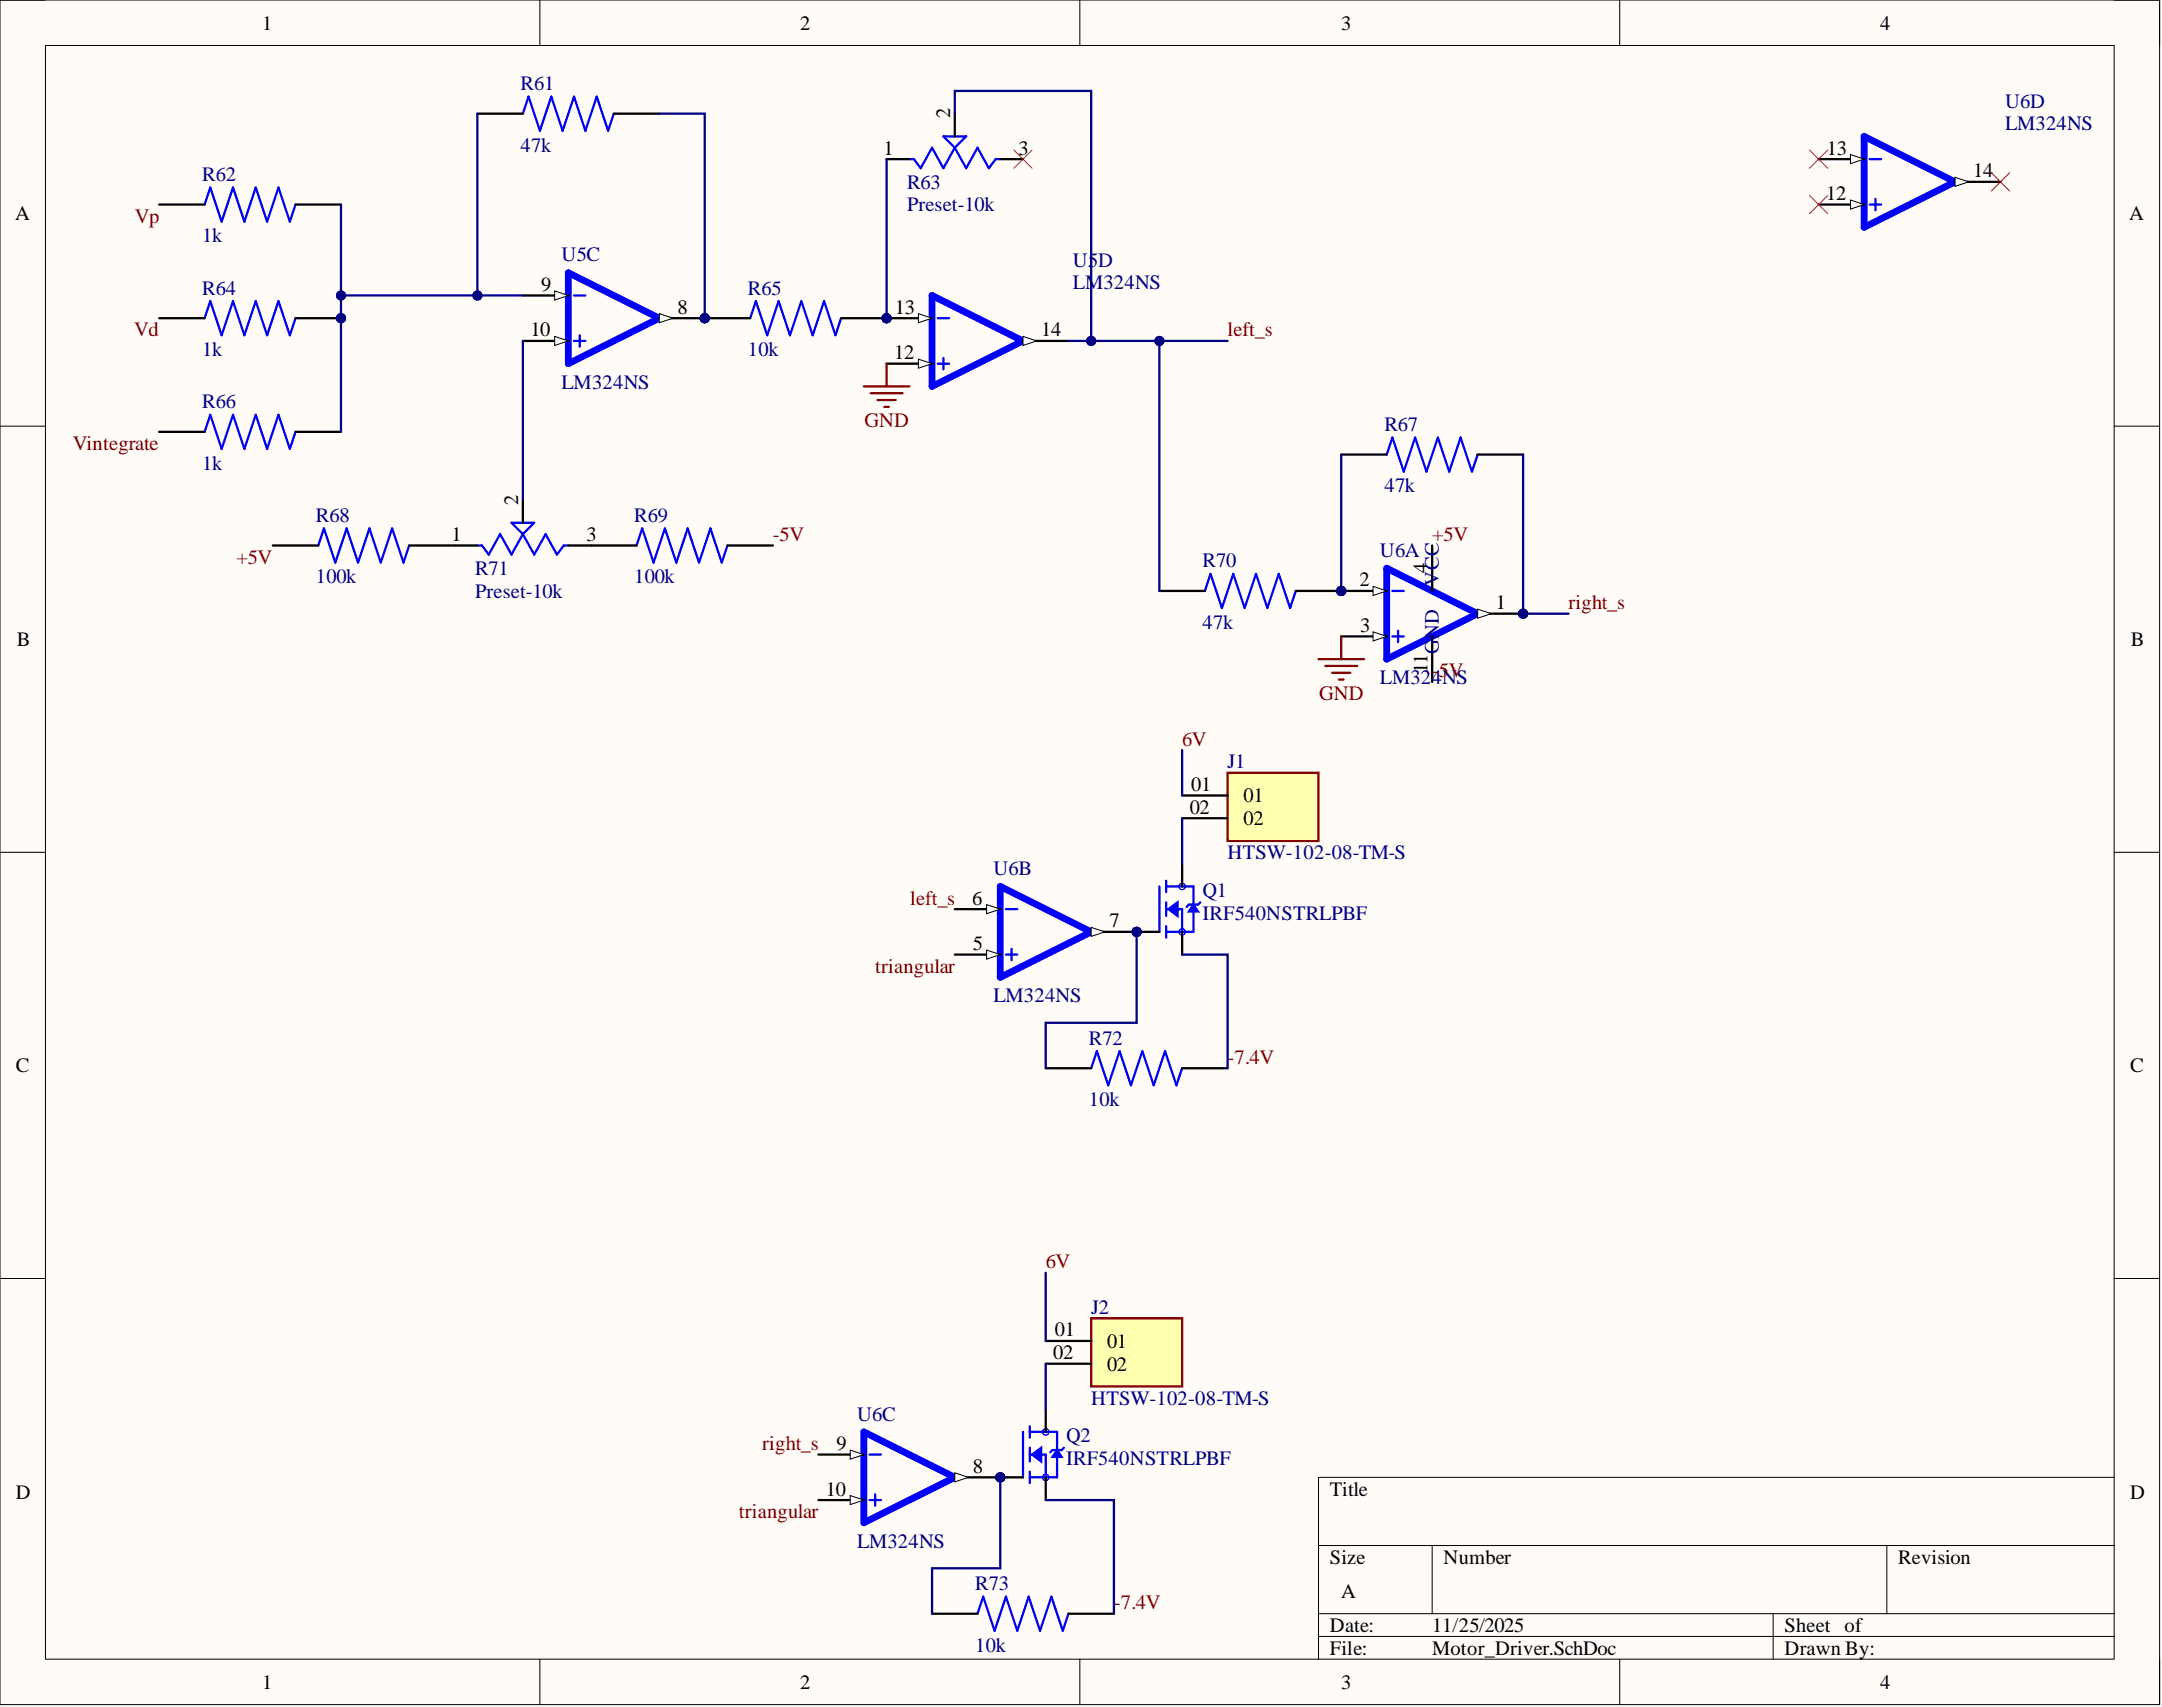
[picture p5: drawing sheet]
<svg xmlns="http://www.w3.org/2000/svg" width="241mm" height="190mm" viewBox="0 0 241 190" stroke-linecap="round" stroke-linejoin="round" font-family="sans-serif">
<defs><g id="words">
<g font-size="2.3">
<text x="29.3" y="3.3">1</text>
<text x="89.3" y="3.3">2</text>
<text x="149.7" y="3.3">3</text>
<text x="209.8" y="3.3">4</text>
<text x="98.6" y="17.3">1</text>
<text x="106.1" y="13.2" transform="rotate(-90 106.1 13.2)">2</text>
<text x="113.7" y="17.3">3</text>
<text x="203.9" y="17.3">13</text>
<text x="203.8" y="22.3">12</text>
<text x="220.2" y="19.8">14</text>
<text x="1.7" y="24.5">A</text>
<text x="237.7" y="24.5">A</text>
<text x="60.4" y="32.5">9</text>
<text x="75.6" y="35">8</text>
<text x="99.9" y="35">13</text>
<text x="59.2" y="37.5">10</text>
<text x="99.8" y="40.1">12</text>
<text x="116.2" y="37.5">14</text>
<text x="57.8" y="56.3" transform="rotate(-90 57.8 56.3)">2</text>
<text x="50.4" y="60.4">1</text>
<text x="65.5" y="60.4">3</text>
<text x="151.7" y="65.4">2</text>
<text x="159.3" y="63.9" transform="rotate(-90 159.3 63.9)">4</text>
<text x="151.8" y="70.5">3</text>
<text x="166.9" y="68">1</text>
<text x="1.9" y="72.1">B</text>
<text x="159.3" y="75.1" transform="rotate(-90 159.3 75.1)">11</text>
<text x="237.8" y="72.1">B</text>
<text x="132.9" y="88.3">01</text>
<text x="138.8" y="89.5">01</text>
<text x="132.8" y="90.8">02</text>
<text x="138.8" y="92.1">02</text>
<text x="108.5" y="101">6</text>
<text x="108.6" y="106">5</text>
<text x="123.8" y="103.5">7</text>
<text x="1.8" y="119.6">C</text>
<text x="237.7" y="119.6">C</text>
<text x="117.7" y="149.1">01</text>
<text x="117.6" y="151.7">02</text>
<text x="123.6" y="150.4">01</text>
<text x="123.6" y="152.9">02</text>
<text x="93.4" y="161.8">9</text>
<text x="1.8" y="167.2">D</text>
<text x="92.2" y="166.9">10</text>
<text x="108.6" y="164.4">8</text>
<text x="148.4" y="166.9">Title</text>
<text x="237.7" y="167.2">D</text>
<text x="148.4" y="174.5">Size</text>
<text x="149.7" y="178.3">A</text>
<text x="161.1" y="174.5">Number</text>
<text x="211.9" y="174.5">Revision</text>
<text x="148.4" y="182.1">Date:</text>
<text x="148.4" y="184.7">File:</text>
<text x="159.8" y="182.1">11/25/2025</text>
<text x="159.8" y="184.7">Motor_Driver.SchDoc</text>
<text x="199.2" y="182.1">Sheet of</text>
<text x="199.2" y="184.7">Drawn By:</text>
<text x="29.3" y="188.5">1</text>
<text x="89.3" y="188.5">2</text>
<text x="149.7" y="188.5">3</text>
<text x="209.8" y="188.5">4</text>
</g>
<g font-size="2.3" fill="#000080">
<text x="58.1" y="10.1">R61</text>
<text x="58.1" y="16.9">47k</text>
<text x="223.8" y="12">U6D</text>
<text x="223.8" y="14.5">LM324NS</text>
<text x="22.6" y="20.2">R62</text>
<text x="101.2" y="21.1">R63</text>
<text x="101.2" y="23.6">Preset-10k</text>
<text x="22.6" y="27.1">1k</text>
<text x="62.7" y="29.2">U5C</text>
<text x="119.8" y="29.8">U5D</text>
<text x="22.6" y="32.9">R64</text>
<text x="83.5" y="32.9">R65</text>
<text x="119.8" y="32.3">LM324NS</text>
<text x="22.6" y="39.7">1k</text>
<text x="83.5" y="39.7">10k</text>
<text x="22.6" y="45.6">R66</text>
<text x="62.7" y="43.4">LM324NS</text>
<text x="22.6" y="52.4">1k</text>
<text x="154.5" y="48.1">R67</text>
<text x="35.3" y="58.3">R68</text>
<text x="70.8" y="58.3">R69</text>
<text x="154.5" y="55">47k</text>
<text x="35.3" y="65.1">100k</text>
<text x="53" y="64.2">R71</text>
<text x="70.8" y="65.1">100k</text>
<text x="134.2" y="63.3">R70</text>
<text x="154" y="62.1">U6A</text>
<text x="160.6" y="65.4" transform="rotate(-90 160.6 65.4)">VCC</text>
<text x="53" y="66.7">Preset-10k</text>
<text x="134.2" y="70.2">47k</text>
<text x="154" y="76.3">LM324NS</text>
<text x="160.6" y="73" transform="rotate(-90 160.6 73)">GND</text>
<text x="137" y="85.7">J1</text>
<text x="137" y="95.9">HTSW-102-08-TM-S</text>
<text x="110.9" y="97.7">U6B</text>
<text x="134.2" y="100.1">Q1</text>
<text x="134.2" y="102.6">IRF540NSTRLPBF</text>
<text x="110.9" y="111.9">LM324NS</text>
<text x="121.5" y="116.6">R72</text>
<text x="121.5" y="123.4">10k</text>
<text x="121.8" y="146.6">J2</text>
<text x="95.7" y="158.5">U6C</text>
<text x="119" y="161">Q2</text>
<text x="121.8" y="156.8">HTSW-102-08-TM-S</text>
<text x="119" y="163.5">IRF540NSTRLPBF</text>
<text x="95.7" y="172.7">LM324NS</text>
<text x="108.8" y="177.5">R73</text>
<text x="108.8" y="184.3">10k</text>
</g>
<g font-size="2.3" fill="#800000">
<text x="15.1" y="24.9">Vp</text>
<text x="15" y="37.5">Vd</text>
<text x="137" y="37.5">left_s</text>
<text x="96.5" y="47.7">GND</text>
<text x="8.1" y="50.2">Vintegrate</text>
<text x="26.4" y="62.9">+5V</text>
<text x="86.3" y="60.4">-5V</text>
<text x="159.8" y="60.4">+5V</text>
<text x="175.1" y="68">right_s</text>
<text x="159.8" y="75.6">-5V</text>
<text x="131.9" y="83.2">6V</text>
<text x="147.2" y="78.1">GND</text>
<text x="101.6" y="101">left_s</text>
<text x="97.7" y="108.6">triangular</text>
<text x="137" y="118.7">-7.4V</text>
<text x="116.7" y="141.5">6V</text>
<text x="85.1" y="161.8">right_s</text>
<text x="82.5" y="169.4">triangular</text>
<text x="124.3" y="179.6">-7.4V</text>
</g>
</g></defs>
<path d="M0 0h241v190.2h-241z" fill-rule="evenodd" fill="#fffcf8"/>
<path d="M0 0h241v190.2h-241z" fill="none" stroke="#000" stroke-width=".11"/>
<path d="M5.1 5.1h230.9v180.1h-230.9z" fill-rule="evenodd" fill="#fffcf8"/>
<g fill="none" stroke="#000" stroke-width=".11">
<path d="M0 0h5.1M5.1 5.1h230.9v180.1h-230.9zM60.3 0v5.1M120.5 0v5.1M180.8 0v5.1M236 0h5v5.1M0 47.6h5.1M236 47.6h5M0 95.1h5.1M236 95.1h5M0 142.7h5.1M236 142.7h5"/>
<path d="M147.2 172.5h88.8M159.8 172.5v7.6M210.6 172.5v7.6M236 164.9h-88.8v20.3M60.3 185.2v5M120.5 185.2v5M147.2 180.1h88.8M147.2 182.6h88.8M180.8 185.2v5M197.9 180.1v5.1M241 185.2v5"/>
</g>
<path d="M22.8 22.8l.7-1.9 1.2 3.8 1.3-3.8 1.3 3.8 1.2-3.8 1.3 3.8 1.3-3.8 1.2 3.8 .7-1.9" fill="none" stroke="#00f" stroke-width=".25"/>
<path d="M17.8 22.8h5M33 22.8h5.1" fill="none" stroke="#000" stroke-width=".25"/>
<circle cx="38.1" cy="35.5" r=".51" fill="#000080"/>
<circle cx="38.1" cy="35.5" r=".51" fill="none" stroke="#000080" stroke-width=".11"/>
<path d="M22.8 35.5l.7-1.9 1.2 3.8 1.3-3.8 1.3 3.8 1.2-3.8 1.3 3.8 1.3-3.8 1.2 3.8 .7-1.9" fill="none" stroke="#00f" stroke-width=".25"/>
<path d="M17.8 35.5h5M33 35.5h5.1" fill="none" stroke="#000" stroke-width=".25"/>
<circle cx="38.1" cy="35.5" r=".51" fill="#000080"/>
<circle cx="38.1" cy="35.5" r=".51" fill="none" stroke="#000080" stroke-width=".11"/>
<path d="M58.4 12.7l.6-1.9 1.3 3.8 1.2-3.8 1.3 3.8 1.3-3.8 1.2 3.8 1.3-3.8 1.3 3.8 .6-1.9M22.8 48.2l.7-1.9 1.2 3.8 1.3-3.8 1.3 3.8 1.2-3.8 1.3 3.8 1.3-3.8 1.2 3.8 .7-1.9M57.1 58.3h2.5l-1.2 1.3zM58.4 59.6l-1.3 2.3-1.3-2.3-1.3 2.3-.7-1h-.5M58.4 59.6l1.2 2.3 1.3-2.3 1.3 2.3 .7-1h.5M35.5 60.9l.7-1.9 1.2 3.8 1.3-3.8 1.3 3.8 1.2-3.8 1.3 3.8 1.3-3.8 1.2 3.8 .7-1.9M71 60.9l.7-1.9 1.2 3.8 1.3-3.8 1.3 3.8 1.3-3.8 1.2 3.8 1.3-3.8 1.3 3.8 .6-1.9" fill="none" stroke="#00f" stroke-width=".25"/>
<path d="M53.3 12.7h5.1M68.5 12.7h5.1M17.8 48.2h5M33 48.2h5.1M58.4 55.8v2.5M30.4 60.9h5.1M45.7 60.9h7.6M63.4 60.9h7.6M81.2 60.9h5.1" fill="none" stroke="#000" stroke-width=".25"/>
<circle cx="99" cy="35.5" r=".51" fill="#000080"/>
<circle cx="99" cy="35.5" r=".51" fill="none" stroke="#000080" stroke-width=".11"/>
<path d="M104 33l10.2 5-10.2 5.1z" fill="none" stroke="#00f" stroke-width=".76"/>
<path d="M104.7 35.5h1.2M105.3 40v1.2M104.7 40.6h1.2" fill="none" stroke="#00f" stroke-width=".25"/>
<path d="M99 35.5h5" fill="none" stroke="#000" stroke-width=".25"/>
<path d="M102.5 35l1.5 .5-1.5 .5z" fill="#f8fcff"/>
<path d="M102.5 35l1.5 .5-1.5 .5z" fill="none" stroke="#000" stroke-width=".11"/>
<circle cx="99" cy="35.5" r=".51" fill="#000080"/>
<circle cx="99" cy="35.5" r=".51" fill="none" stroke="#000080" stroke-width=".11"/>
<path d="M99 40.6h5" fill="none" stroke="#000" stroke-width=".25"/>
<path d="M102.5 40.1l1.5 .5-1.5 .5z" fill="#f8fcff"/>
<path d="M102.5 40.1l1.5 .5-1.5 .5z" fill="none" stroke="#000" stroke-width=".11"/>
<path d="M114.2 38h5" fill="none" stroke="#000" stroke-width=".25"/>
<path d="M114.2 37.5l1.5 .5-1.5 .6z" fill="#f8fcff"/>
<path d="M114.2 37.5l1.5 .5-1.5 .6z" fill="none" stroke="#000" stroke-width=".11"/>
<circle cx="78.7" cy="35.5" r=".51" fill="#000080"/>
<circle cx="78.7" cy="35.5" r=".51" fill="none" stroke="#000080" stroke-width=".11"/>
<path d="M63.4 30.4l10.2 5.1-10.2 5.1z" fill="none" stroke="#00f" stroke-width=".76"/>
<path d="M64.1 33h1.2M64.1 38h1.2M64.7 37.4v1.3" fill="none" stroke="#00f" stroke-width=".25"/>
<path d="M58.4 33h5" fill="none" stroke="#000" stroke-width=".25"/>
<path d="M61.9 32.5l1.5 .5-1.5 .5z" fill="#f8fcff"/>
<path d="M61.9 32.5l1.5 .5-1.5 .5z" fill="none" stroke="#000" stroke-width=".11"/>
<path d="M58.4 38h5" fill="none" stroke="#000" stroke-width=".25"/>
<path d="M61.9 37.5l1.5 .5-1.5 .6z" fill="#f8fcff"/>
<path d="M61.9 37.5l1.5 .5-1.5 .6z" fill="none" stroke="#000" stroke-width=".11"/>
<path d="M73.6 35.5h5.1" fill="none" stroke="#000" stroke-width=".25"/>
<path d="M73.6 35l1.5 .5-1.5 .5z" fill="#f8fcff"/>
<path d="M73.6 35l1.5 .5-1.5 .5z" fill="none" stroke="#000" stroke-width=".11"/>
<circle cx="78.7" cy="35.5" r=".51" fill="#000080"/>
<circle cx="78.7" cy="35.5" r=".51" fill="none" stroke="#000080" stroke-width=".11"/>
<circle cx="149.7" cy="65.9" r=".51" fill="#000080"/>
<circle cx="149.7" cy="65.9" r=".51" fill="none" stroke="#000080" stroke-width=".11"/>
<circle cx="170" cy="68.5" r=".51" fill="#000080"/>
<circle cx="170" cy="68.5" r=".51" fill="none" stroke="#000080" stroke-width=".11"/>
<path d="M154.8 63.4l10.1 5.1-10.1 5.1z" fill="none" stroke="#00f" stroke-width=".76"/>
<path d="M155.4 65.9h1.3M155.4 71h1.3M156 70.4v1.3" fill="none" stroke="#00f" stroke-width=".25"/>
<path d="M149.7 65.9h5.1" fill="none" stroke="#000" stroke-width=".25"/>
<path d="M153.2 65.4l1.6 .5-1.6 .6z" fill="#f8fcff"/>
<path d="M153.2 65.4l1.6 .5-1.6 .6z" fill="none" stroke="#000" stroke-width=".11"/>
<circle cx="149.7" cy="65.9" r=".51" fill="#000080"/>
<circle cx="149.7" cy="65.9" r=".51" fill="none" stroke="#000080" stroke-width=".11"/>
<path d="M149.7 71h5.1" fill="none" stroke="#000" stroke-width=".25"/>
<path d="M153.2 70.5l1.6 .5-1.6 .5z" fill="#f8fcff"/>
<path d="M153.2 70.5l1.6 .5-1.6 .5z" fill="none" stroke="#000" stroke-width=".11"/>
<path d="M159.8 60.9v5M164.9 68.5h5.1" fill="none" stroke="#000" stroke-width=".25"/>
<path d="M164.9 68l1.5 .5-1.5 .5z" fill="#f8fcff"/>
<path d="M164.9 68l1.5 .5-1.5 .5z" fill="none" stroke="#000" stroke-width=".11"/>
<circle cx="170" cy="68.5" r=".51" fill="#000080"/>
<circle cx="170" cy="68.5" r=".51" fill="none" stroke="#000080" stroke-width=".11"/>
<path d="M159.8 71v5.1" fill="none" stroke="#000" stroke-width=".25"/>
<circle cx="78.7" cy="35.5" r=".51" fill="#000080"/>
<circle cx="78.7" cy="35.5" r=".51" fill="none" stroke="#000080" stroke-width=".11"/>
<circle cx="99" cy="35.5" r=".51" fill="#000080"/>
<circle cx="99" cy="35.5" r=".51" fill="none" stroke="#000080" stroke-width=".11"/>
<path d="M83.7 35.5l.7-1.9 1.2 3.8 1.3-3.8 1.3 3.8 1.2-3.8 1.3 3.8 1.3-3.8 1.2 3.8 .7-1.9" fill="none" stroke="#00f" stroke-width=".25"/>
<path d="M78.7 35.5h5" fill="none" stroke="#000" stroke-width=".25"/>
<circle cx="78.7" cy="35.5" r=".51" fill="#000080"/>
<circle cx="78.7" cy="35.5" r=".51" fill="none" stroke="#000080" stroke-width=".11"/>
<path d="M93.9 35.5h5.1" fill="none" stroke="#000" stroke-width=".25"/>
<circle cx="99" cy="35.5" r=".51" fill="#000080"/>
<circle cx="99" cy="35.5" r=".51" fill="none" stroke="#000080" stroke-width=".11"/>
<circle cx="149.7" cy="65.9" r=".51" fill="#000080"/>
<circle cx="149.7" cy="65.9" r=".51" fill="none" stroke="#000080" stroke-width=".11"/>
<path d="M134.5 65.9l.6-1.9 1.3 3.9 1.2-3.9 1.3 3.9 1.3-3.9 1.2 3.9 1.3-3.9 1.3 3.9 .6-2" fill="none" stroke="#00f" stroke-width=".25"/>
<path d="M129.4 65.9h5.1M144.6 65.9h5.1" fill="none" stroke="#000" stroke-width=".25"/>
<circle cx="149.7" cy="65.9" r=".51" fill="#000080"/>
<circle cx="149.7" cy="65.9" r=".51" fill="none" stroke="#000080" stroke-width=".11"/>
<path d="M105.3 15.2h2.5l-1.2 1.3zM106.6 16.5l-1.3 2.3-1.3-2.3-1.2 2.3-.8-1h-.5M106.6 16.5l1.2 2.3 1.3-2.3 1.3 2.3 .7-1h.5M154.8 50.7l.6-1.9 1.3 3.8 1.2-3.8 1.3 3.8 1.3-3.8 1.2 3.8 1.3-3.8 1.3 3.8 .6-1.9" fill="none" stroke="#00f" stroke-width=".25"/>
<path d="M99 17.8h2.5M106.6 12.7v2.5M111.6 17.8h2.6M149.7 50.7h5.1M164.9 50.7h5.1" fill="none" stroke="#000" stroke-width=".25"/>
<path d="M96.4 43.1h5.1M97.2 43.9h3.5M97.9 44.6h2.1M98.7 45.4h.5M99 40.6v2.5M147.2 73.6h5M147.9 74.3h3.6M148.7 75.1h2M149.4 75.8h.5M149.7 71v2.6" fill="none" stroke="#800000" stroke-width=".25"/>
<path d="M113.2 16.7l2 2.1M115.2 16.7l-2 2.1" fill="none" stroke="#f00" stroke-width=".11"/>
<circle cx="126.9" cy="104" r=".51" fill="#000080"/>
<circle cx="126.9" cy="104" r=".51" fill="none" stroke="#000080" stroke-width=".11"/>
<path d="M111.6 98.9l10.2 5.1-10.2 5.1z" fill="none" stroke="#00f" stroke-width=".76"/>
<path d="M112.3 101.5h1.2M112.3 106.5h1.2M112.9 105.9v1.3" fill="none" stroke="#00f" stroke-width=".25"/>
<path d="M106.6 101.5h5" fill="none" stroke="#000" stroke-width=".25"/>
<path d="M110.1 101l1.5 .5-1.5 .5z" fill="#f8fcff"/>
<path d="M110.1 101l1.5 .5-1.5 .5z" fill="none" stroke="#000" stroke-width=".11"/>
<path d="M106.6 106.5h5" fill="none" stroke="#000" stroke-width=".25"/>
<path d="M110.1 106l1.5 .5-1.5 .5z" fill="#f8fcff"/>
<path d="M110.1 106l1.5 .5-1.5 .5z" fill="none" stroke="#000" stroke-width=".11"/>
<path d="M121.8 104h5.1" fill="none" stroke="#000" stroke-width=".25"/>
<path d="M121.8 103.5l1.5 .5-1.5 .5z" fill="#f8fcff"/>
<path d="M121.8 103.5l1.5 .5-1.5 .5z" fill="none" stroke="#000" stroke-width=".11"/>
<circle cx="126.9" cy="104" r=".51" fill="#000080"/>
<circle cx="126.9" cy="104" r=".51" fill="none" stroke="#000080" stroke-width=".11"/>
<circle cx="111.6" cy="164.9" r=".51" fill="#000080"/>
<circle cx="111.6" cy="164.9" r=".51" fill="none" stroke="#000080" stroke-width=".11"/>
<path d="M96.4 159.8l10.2 5.1-10.2 5z" fill="none" stroke="#00f" stroke-width=".76"/>
<path d="M97 162.3h1.3M97 167.4h1.3M97.7 166.8v1.2" fill="none" stroke="#00f" stroke-width=".25"/>
<path d="M91.3 162.3h5.1" fill="none" stroke="#000" stroke-width=".25"/>
<path d="M94.9 161.8l1.5 .5-1.5 .5z" fill="#f8fcff"/>
<path d="M94.9 161.8l1.5 .5-1.5 .5z" fill="none" stroke="#000" stroke-width=".11"/>
<path d="M91.3 167.4h5.1" fill="none" stroke="#000" stroke-width=".25"/>
<path d="M94.9 166.9l1.5 .5-1.5 .5z" fill="#f8fcff"/>
<path d="M94.9 166.9l1.5 .5-1.5 .5z" fill="none" stroke="#000" stroke-width=".11"/>
<path d="M106.6 164.9h5" fill="none" stroke="#000" stroke-width=".25"/>
<path d="M106.6 164.4l1.5 .5-1.5 .5z" fill="#f8fcff"/>
<path d="M106.6 164.4l1.5 .5-1.5 .5z" fill="none" stroke="#000" stroke-width=".11"/>
<circle cx="111.6" cy="164.9" r=".51" fill="#000080"/>
<circle cx="111.6" cy="164.9" r=".51" fill="none" stroke="#000080" stroke-width=".11"/>
<path d="M208.7 17.8h1.3M208.7 22.8h1.3M209.3 22.2v1.3M121.8 119.2l.6-1.9 1.3 3.8 1.3-3.8 1.2 3.8 1.3-3.8 1.3 3.8 1.2-3.8 1.3 3.8 .6-1.9M109.1 180.1l.6-1.9 1.3 3.8 1.3-3.8 1.2 3.8 1.3-3.8 1.3 3.8 1.2-3.8 1.3 3.8 .6-1.9" fill="none" stroke="#00f" stroke-width=".25"/>
<path d="M203 17.8h5.1M116.7 119.2h5.1M131.9 119.2h5.1M104 180.1h5.1M119.2 180.1h5.1" fill="none" stroke="#000" stroke-width=".25"/>
<path d="M208.1 15.2l10.1 5.1-10.1 5.1z" fill="none" stroke="#00f" stroke-width=".76"/>
<path d="M206.5 17.3l1.6 .5-1.6 .5z" fill="#f8fcff"/>
<path d="M206.5 17.3l1.6 .5-1.6 .5z" fill="none" stroke="#000" stroke-width=".11"/>
<path d="M203 22.8h5.1" fill="none" stroke="#000" stroke-width=".25"/>
<path d="M206.5 22.3l1.6 .5-1.6 .5z" fill="#f8fcff"/>
<path d="M206.5 22.3l1.6 .5-1.6 .5z" fill="none" stroke="#000" stroke-width=".11"/>
<path d="M218.2 20.3h5.1" fill="none" stroke="#000" stroke-width=".25"/>
<path d="M218.2 19.8l1.5 .5-1.5 .5z" fill="#f8fcff"/>
<path d="M218.2 19.8l1.5 .5-1.5 .5z" fill="none" stroke="#000" stroke-width=".11"/>
<path d="M202 16.7l2 2.1M204 16.7l-2 2.1M222.3 19.3l2 2M224.3 19.3l-2 2M202 21.8l2 2M204 21.8l-2 2" fill="none" stroke="#f00" stroke-width=".11"/>
<path d="M137 86.2h10.2v7.7h-10.2z" fill-rule="evenodd" fill="#ffffb0"/>
<path d="M137 86.2h10.2v7.7h-10.2z" fill="none" stroke="#800000" stroke-width=".25"/>
<path d="M131.9 88.8h5.1M131.9 91.3h5.1" fill="none" stroke="#000" stroke-width=".25"/>
<path d="M121.8 147.1h10.1v7.6h-10.1z" fill-rule="evenodd" fill="#ffffb0"/>
<path d="M121.8 147.1h10.1v7.6h-10.1z" fill="none" stroke="#800000" stroke-width=".25"/>
<path d="M116.7 149.7h5.1M116.7 152.2h5.1" fill="none" stroke="#000" stroke-width=".25"/>
<circle cx="126.9" cy="104" r=".51" fill="#000080"/>
<circle cx="126.9" cy="104" r=".51" fill="none" stroke="#000080" stroke-width=".11"/>
<path d="M129.4 98.9v5.1M130.2 98.3v1.3M130.2 98.9h3v5.1h-3M130.2 100.7v1.5M130.2 103.4v1.2M130.2 101.5h1.7v2.5M134 100.7l-.3 .3h-1l-.3 .2" fill="none" stroke="#00f" stroke-width=".25"/>
<path d="M133.2 101l.5 .7h-1z" fill="#00f"/>
<path d="M133.2 101l.5 .7h-1z" fill="none" stroke="#00f" stroke-width=".25"/>
<path d="M130.4 101.5l1-.8v1.5z" fill="#00f"/>
<path d="M130.4 101.5l1-.8v1.5z" fill="none" stroke="#00f" stroke-width=".25"/>
<g fill="none" stroke="#00f" stroke-width=".11">
<circle cx="131.9" cy="98.9" r=".36"/>
<circle cx="131.9" cy="104" r=".36"/>
</g>
<path d="M126.9 104h2.5" fill="none" stroke="#000" stroke-width=".25"/>
<circle cx="126.9" cy="104" r=".51" fill="#000080"/>
<circle cx="126.9" cy="104" r=".51" fill="none" stroke="#000080" stroke-width=".11"/>
<path d="M131.9 96.4v2.5M131.9 104v2.5" fill="none" stroke="#000" stroke-width=".25"/>
<circle cx="111.6" cy="164.9" r=".51" fill="#000080"/>
<circle cx="111.6" cy="164.9" r=".51" fill="none" stroke="#000080" stroke-width=".11"/>
<path d="M114.2 159.8v5.1M114.9 159.2v1.2M114.9 159.8h3.1v5.1h-3.1M114.9 161.6v1.5M114.9 164.2v1.3M114.9 162.3h1.8v2.6M118.7 161.6l-.2 .2h-1l-.3 .3" fill="none" stroke="#00f" stroke-width=".25"/>
<path d="M118 161.8l.5 .8h-1z" fill="#00f"/>
<path d="M118 161.8l.5 .8h-1z" fill="none" stroke="#00f" stroke-width=".25"/>
<path d="M115.2 162.3l1-.7v1.5z" fill="#00f"/>
<path d="M115.2 162.3l1-.7v1.5z" fill="none" stroke="#00f" stroke-width=".25"/>
<g fill="none" stroke="#00f" stroke-width=".11">
<circle cx="116.7" cy="159.8" r=".36"/>
<circle cx="116.7" cy="164.9" r=".36"/>
</g>
<path d="M111.6 164.9h2.6" fill="none" stroke="#000" stroke-width=".25"/>
<circle cx="111.6" cy="164.9" r=".51" fill="#000080"/>
<circle cx="111.6" cy="164.9" r=".51" fill="none" stroke="#000080" stroke-width=".11"/>
<path d="M116.7 157.3v2.5M116.7 164.9v2.5" fill="none" stroke="#000" stroke-width=".25"/>
<path d="M38.1 22.8v25.4M58.4 38v17.8" fill="none" stroke="#000080" stroke-width=".25"/>
<circle cx="38.1" cy="33" r=".51" fill="#000080"/>
<circle cx="38.1" cy="33" r=".51" fill="none" stroke="#000080" stroke-width=".11"/>
<circle cx="38.1" cy="35.5" r=".51" fill="#000080"/>
<circle cx="38.1" cy="35.5" r=".51" fill="none" stroke="#000080" stroke-width=".11"/>
<path d="M38.1 33h20.3" fill="none" stroke="#000080" stroke-width=".25"/>
<circle cx="38.1" cy="33" r=".51" fill="#000080"/>
<circle cx="38.1" cy="33" r=".51" fill="none" stroke="#000080" stroke-width=".11"/>
<circle cx="53.3" cy="33" r=".51" fill="#000080"/>
<circle cx="53.3" cy="33" r=".51" fill="none" stroke="#000080" stroke-width=".11"/>
<path d="M53.3 12.7v20.3" fill="none" stroke="#000080" stroke-width=".25"/>
<circle cx="53.3" cy="33" r=".51" fill="#000080"/>
<circle cx="53.3" cy="33" r=".51" fill="none" stroke="#000080" stroke-width=".11"/>
<path d="M73.6 12.7h5.1v22.8" fill="none" stroke="#000080" stroke-width=".25"/>
<circle cx="78.7" cy="35.5" r=".51" fill="#000080"/>
<circle cx="78.7" cy="35.5" r=".51" fill="none" stroke="#000080" stroke-width=".11"/>
<path d="M149.7 50.7v15.2" fill="none" stroke="#000080" stroke-width=".25"/>
<circle cx="149.7" cy="65.9" r=".51" fill="#000080"/>
<circle cx="149.7" cy="65.9" r=".51" fill="none" stroke="#000080" stroke-width=".11"/>
<path d="M170 50.7v17.8" fill="none" stroke="#000080" stroke-width=".25"/>
<circle cx="170" cy="68.5" r=".51" fill="#000080"/>
<circle cx="170" cy="68.5" r=".51" fill="none" stroke="#000080" stroke-width=".11"/>
<path d="M170 68.5h5.1" fill="none" stroke="#000080" stroke-width=".25"/>
<circle cx="170" cy="68.5" r=".51" fill="#000080"/>
<circle cx="170" cy="68.5" r=".51" fill="none" stroke="#000080" stroke-width=".11"/>
<path d="M119.2 38h17.8" fill="none" stroke="#000080" stroke-width=".25"/>
<circle cx="121.8" cy="38" r=".51" fill="#000080"/>
<circle cx="121.8" cy="38" r=".51" fill="none" stroke="#000080" stroke-width=".11"/>
<circle cx="129.4" cy="38" r=".51" fill="#000080"/>
<circle cx="129.4" cy="38" r=".51" fill="none" stroke="#000080" stroke-width=".11"/>
<path d="M129.4 38v27.9" fill="none" stroke="#000080" stroke-width=".25"/>
<circle cx="129.4" cy="38" r=".51" fill="#000080"/>
<circle cx="129.4" cy="38" r=".51" fill="none" stroke="#000080" stroke-width=".11"/>
<path d="M99 17.8v17.7" fill="none" stroke="#000080" stroke-width=".25"/>
<circle cx="99" cy="35.5" r=".51" fill="#000080"/>
<circle cx="99" cy="35.5" r=".51" fill="none" stroke="#000080" stroke-width=".11"/>
<path d="M106.6 12.7v-2.6h15.2v27.9" fill="none" stroke="#000080" stroke-width=".25"/>
<circle cx="121.8" cy="38" r=".51" fill="#000080"/>
<circle cx="121.8" cy="38" r=".51" fill="none" stroke="#000080" stroke-width=".11"/>
<path d="M126.9 104v10.1h-10.2v5.1" fill="none" stroke="#000080" stroke-width=".25"/>
<circle cx="126.9" cy="104" r=".51" fill="#000080"/>
<circle cx="126.9" cy="104" r=".51" fill="none" stroke="#000080" stroke-width=".11"/>
<path d="M131.9 83.7v5.1M131.9 106.5h5.1v12.7M111.6 164.9v10.1h-7.6v5.1" fill="none" stroke="#000080" stroke-width=".25"/>
<circle cx="111.6" cy="164.9" r=".51" fill="#000080"/>
<circle cx="111.6" cy="164.9" r=".51" fill="none" stroke="#000080" stroke-width=".11"/>
<path d="M131.9 91.3v5.1M116.7 142v7.7M116.7 152.2v5.1M116.7 167.4h7.6v12.7" fill="none" stroke="#000080" stroke-width=".25"/>
<use href="#words"/>
</svg>
